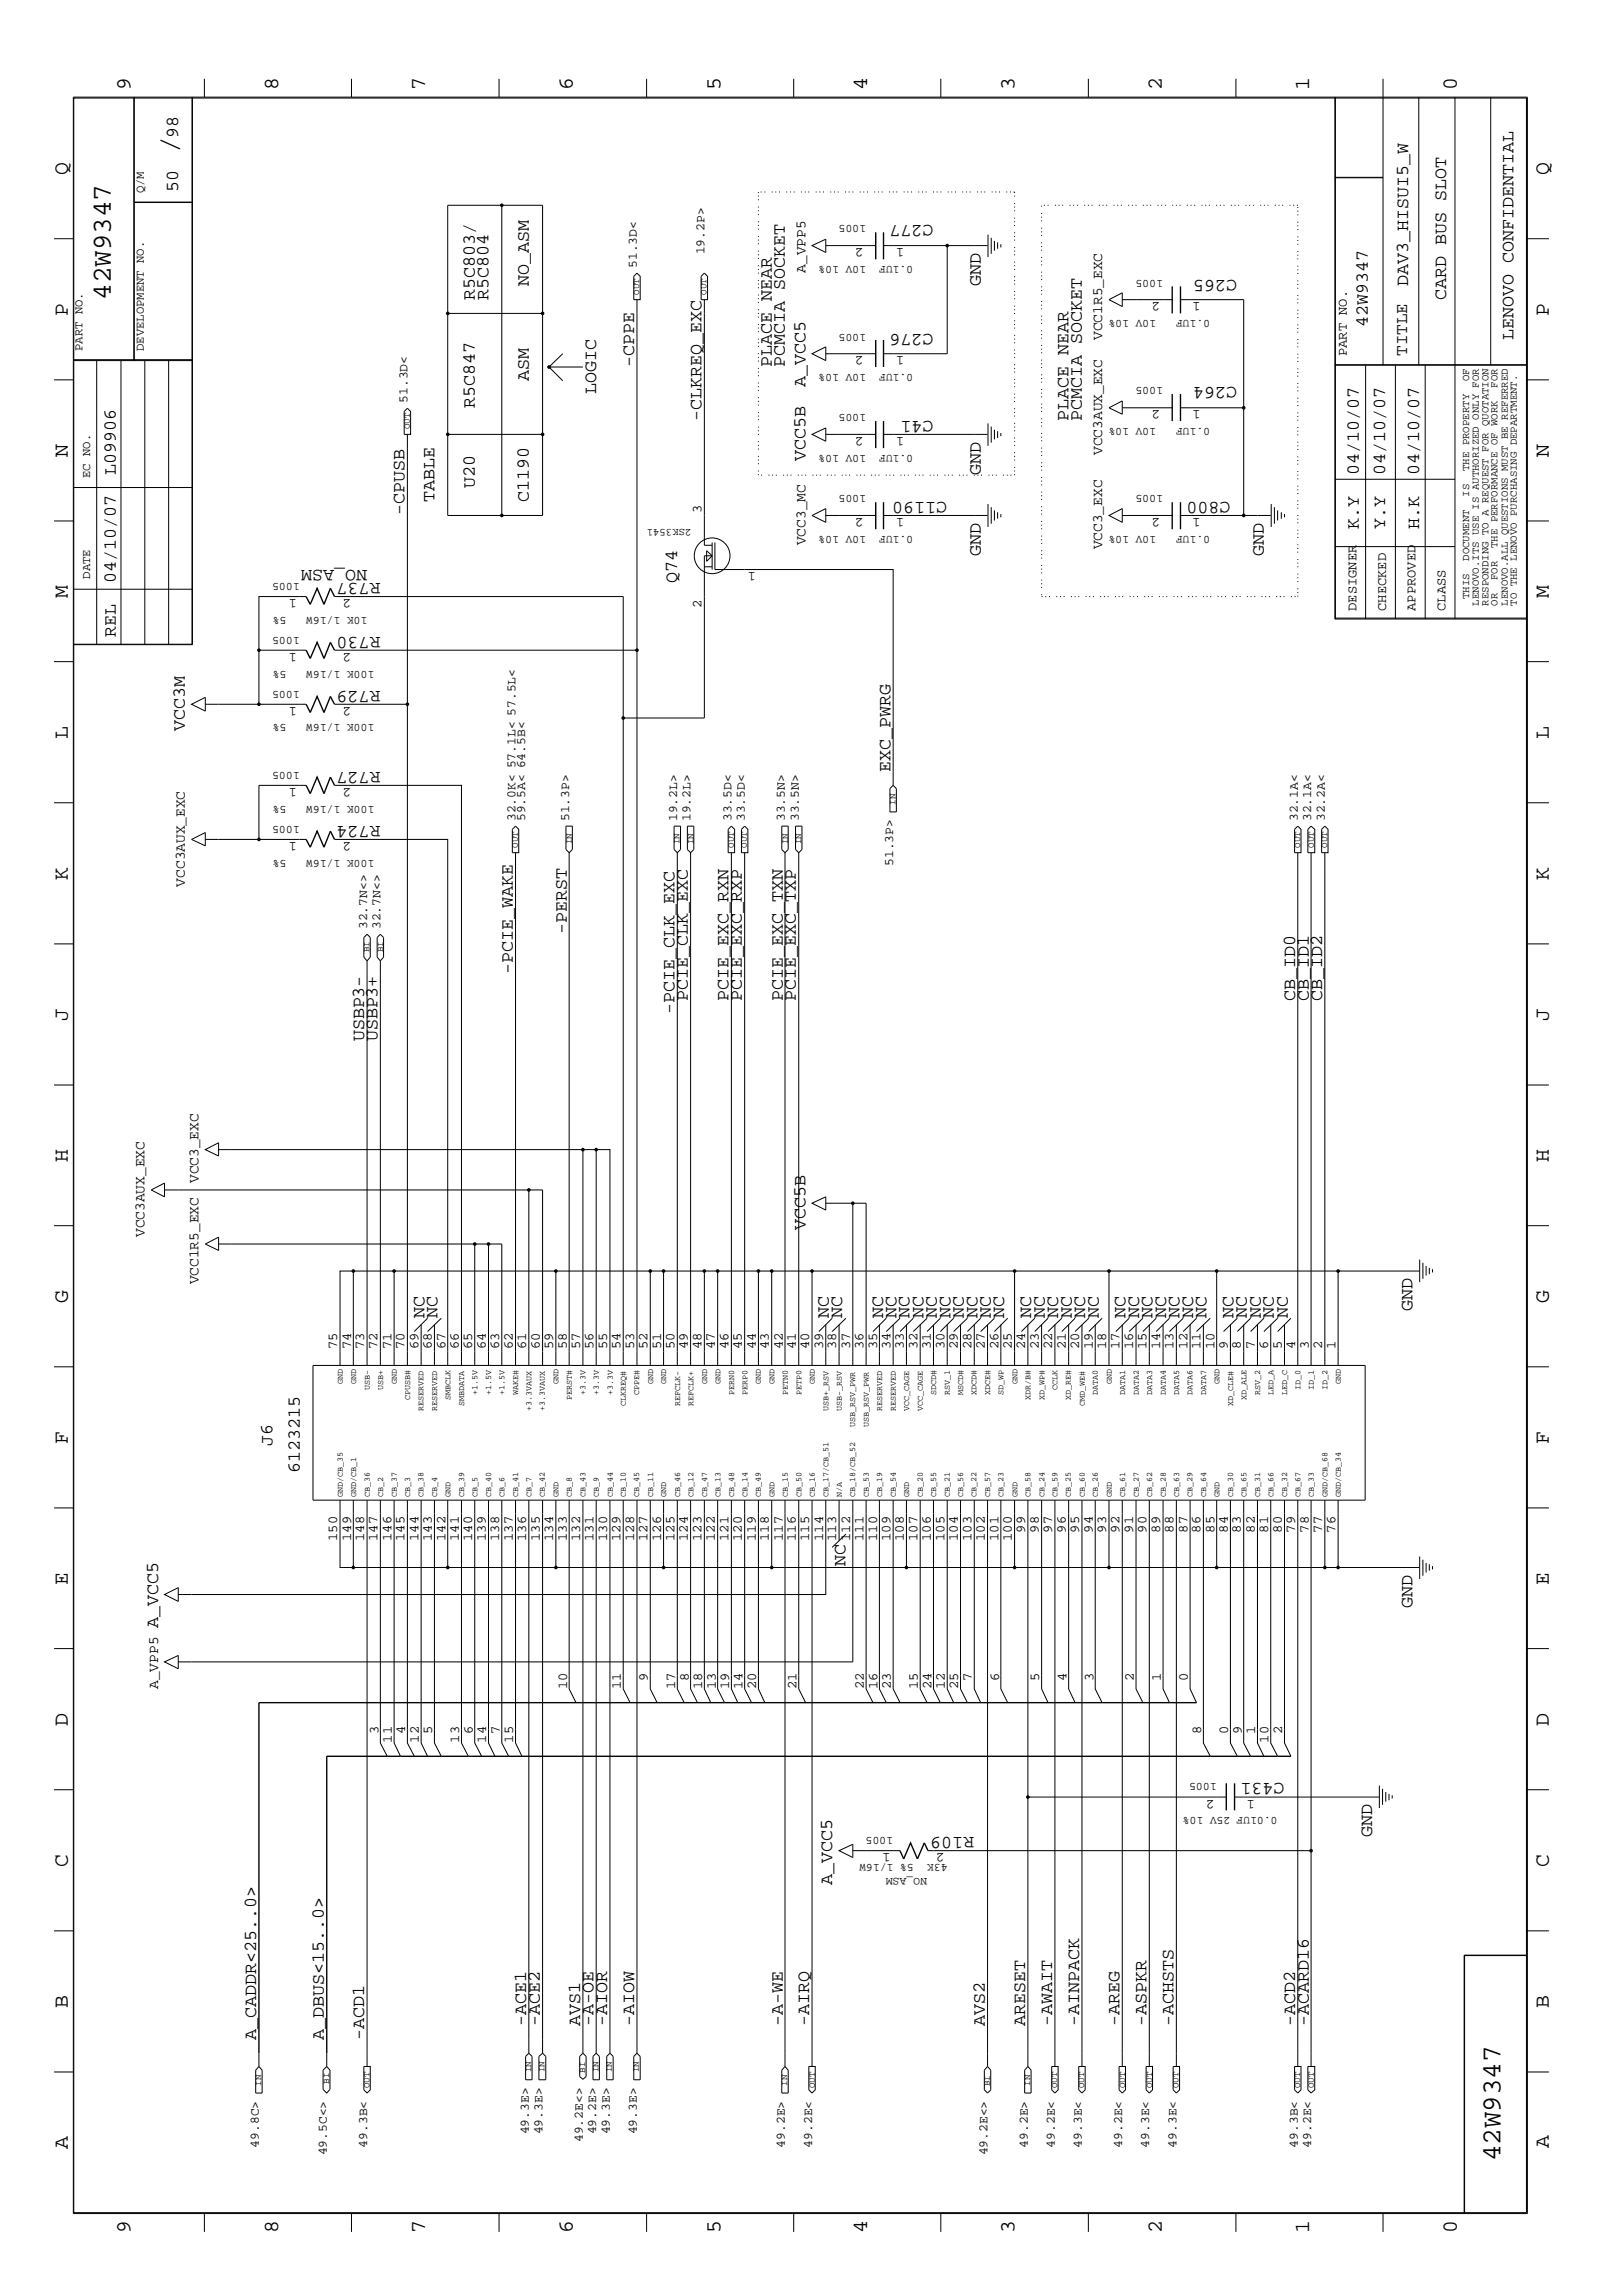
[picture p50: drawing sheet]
<svg xmlns="http://www.w3.org/2000/svg" width="300mm" height="423mm" viewBox="0 0 300 423" stroke-linecap="round" stroke-linejoin="round" font-family="sans-serif">
<defs><g id="words">
<text font-size="5.2" x="32.9" y="28.4" transform="rotate(-90 32.9 28.4)">/</text>
<g font-size="5.1">
<text x="20.5" y="55.4" transform="rotate(-90 20.5 55.4)">42W9347</text>
<text x="277.2" y="399.4" transform="rotate(-90 277.2 399.4)">42W9347</text>
</g>
<g font-size="4">
<text x="24.1" y="16.7" transform="rotate(-90 24.1 16.7)">9</text>
<text x="51.4" y="16.7" transform="rotate(-90 51.4 16.7)">8</text>
<text x="78.6" y="16.7" transform="rotate(-90 78.6 16.7)">7</text>
<text x="105.8" y="16.7" transform="rotate(-90 105.8 16.7)">6</text>
<text x="133.1" y="16.7" transform="rotate(-90 133.1 16.7)">5</text>
<text x="160.2" y="16.7" transform="rotate(-90 160.2 16.7)">4</text>
<text x="187.5" y="16.7" transform="rotate(-90 187.5 16.7)">3</text>
<text x="214.6" y="16.7" transform="rotate(-90 214.6 16.7)">2</text>
<text x="241.9" y="16.7" transform="rotate(-90 241.9 16.7)">1</text>
<text x="269.2" y="16.7" transform="rotate(-90 269.2 16.7)">0</text>
<text x="12.5" y="32.3" transform="rotate(-90 12.5 32.3)">Q</text>
<text x="286.2" y="32.3" transform="rotate(-90 286.2 32.3)">Q</text>
<text x="12.5" y="58.3" transform="rotate(-90 12.5 58.3)">P</text>
<text x="286.2" y="58.3" transform="rotate(-90 286.2 58.3)">P</text>
<text x="12.5" y="84.4" transform="rotate(-90 12.5 84.4)">N</text>
<text x="286.2" y="84.4" transform="rotate(-90 286.2 84.4)">N</text>
<text x="12.5" y="110.5" transform="rotate(-90 12.5 110.5)">M</text>
<text x="286.2" y="110.5" transform="rotate(-90 286.2 110.5)">M</text>
<text x="12.5" y="136.5" transform="rotate(-90 12.5 136.5)">L</text>
<text x="286.2" y="136.5" transform="rotate(-90 286.2 136.5)">L</text>
<text x="12.5" y="162.6" transform="rotate(-90 12.5 162.6)">K</text>
<text x="286.2" y="162.6" transform="rotate(-90 286.2 162.6)">K</text>
<text x="12.5" y="188.6" transform="rotate(-90 12.5 188.6)">J</text>
<text x="286.2" y="188.6" transform="rotate(-90 286.2 188.6)">J</text>
<text x="12.5" y="214.7" transform="rotate(-90 12.5 214.7)">H</text>
<text x="286.2" y="214.7" transform="rotate(-90 286.2 214.7)">H</text>
<text x="12.5" y="240.7" transform="rotate(-90 12.5 240.7)">G</text>
<text x="286.2" y="240.7" transform="rotate(-90 286.2 240.7)">G</text>
<text x="12.5" y="266.8" transform="rotate(-90 12.5 266.8)">F</text>
<text x="286.2" y="266.8" transform="rotate(-90 286.2 266.8)">F</text>
<text x="12.5" y="292.9" transform="rotate(-90 12.5 292.9)">E</text>
<text x="286.2" y="292.9" transform="rotate(-90 286.2 292.9)">E</text>
<text x="12.5" y="318.9" transform="rotate(-90 12.5 318.9)">D</text>
<text x="286.2" y="318.9" transform="rotate(-90 286.2 318.9)">D</text>
<text x="12.5" y="344.9" transform="rotate(-90 12.5 344.9)">C</text>
<text x="286.2" y="344.9" transform="rotate(-90 286.2 344.9)">C</text>
<text x="12.5" y="371" transform="rotate(-90 12.5 371)">B</text>
<text x="286.2" y="371" transform="rotate(-90 286.2 371)">B</text>
<text x="12.5" y="397" transform="rotate(-90 12.5 397)">A</text>
<text x="286.2" y="397" transform="rotate(-90 286.2 397)">A</text>
<text x="24.1" y="412.7" transform="rotate(-90 24.1 412.7)">9</text>
<text x="51.4" y="412.7" transform="rotate(-90 51.4 412.7)">8</text>
<text x="78.6" y="412.7" transform="rotate(-90 78.6 412.7)">7</text>
<text x="105.8" y="412.7" transform="rotate(-90 105.8 412.7)">6</text>
<text x="133.1" y="412.7" transform="rotate(-90 133.1 412.7)">5</text>
<text x="160.2" y="412.7" transform="rotate(-90 160.2 412.7)">4</text>
<text x="187.5" y="412.7" transform="rotate(-90 187.5 412.7)">3</text>
<text x="214.6" y="412.7" transform="rotate(-90 214.6 412.7)">2</text>
<text x="241.9" y="412.7" transform="rotate(-90 241.9 412.7)">1</text>
<text x="269.2" y="412.7" transform="rotate(-90 269.2 412.7)">0</text>
</g>
<g font-size="3.4">
<text x="32.9" y="25.5" transform="rotate(-90 32.9 25.5)">98</text>
<text x="32.9" y="35.5" transform="rotate(-90 32.9 35.5)">50</text>
<text x="172.5" y="41.7" transform="rotate(-180 172.5 41.7)">C277</text>
<text x="97.7" y="52.9" transform="rotate(-90 97.7 52.9)">NO_ASM</text>
<text x="181.2" y="52.9" transform="rotate(-90 181.2 52.9)">GND</text>
<text x="228.6" y="51.6" transform="rotate(-180 228.6 51.6)">C265</text>
<text x="260.2" y="52.9" transform="rotate(-90 260.2 52.9)">DAV3_HISUI5_W</text>
<text x="87.7" y="55.4" transform="rotate(-90 87.7 55.4)">R5C803/</text>
<text x="90.3" y="55.4" transform="rotate(-90 90.3 55.4)">R5C804</text>
<text x="267.2" y="55.4" transform="rotate(-90 267.2 55.4)">CARD BUS SLOT</text>
<text x="172.5" y="61.6" transform="rotate(-180 172.5 61.6)">C276</text>
<text x="252.7" y="60.4" transform="rotate(-90 252.7 60.4)">42W9347</text>
<text x="279.7" y="62.8" transform="rotate(-90 279.7 62.8)">LENOVO CONFIDENTIAL</text>
<text x="97.7" y="70.4" transform="rotate(-90 97.7 70.4)">ASM</text>
<text x="117.2" y="67.8" transform="rotate(-90 117.2 67.8)">-CPPE</text>
<text x="142.6" y="67.8" transform="rotate(-90 142.6 67.8)">PLACE NEAR</text>
<text x="145" y="67.8" transform="rotate(-90 145 67.8)">PCMCIA SOCKET</text>
<text x="148.8" y="71.5" transform="rotate(-90 148.8 71.5)">A_VCC5</text>
<text x="228.6" y="71.5" transform="rotate(-180 228.6 71.5)">C264</text>
<text x="87.7" y="75.4" transform="rotate(-90 87.7 75.4)">R5C847</text>
<text x="110.2" y="72.8" transform="rotate(-90 110.2 72.8)">LOGIC</text>
<text x="129.6" y="77.8" transform="rotate(-90 129.6 77.8)">-CLKREQ_EXC</text>
<text x="172.5" y="77.8" transform="rotate(-180 172.5 77.8)">C41</text>
<text x="197.4" y="77.8" transform="rotate(-90 197.4 77.8)">PLACE NEAR</text>
<text x="199.9" y="77.8" transform="rotate(-90 199.9 77.8)">PCMCIA SOCKET</text>
<text x="21.4" y="87.8" transform="rotate(-90 21.4 87.8)">L09906</text>
<text x="148.8" y="85.3" transform="rotate(-90 148.8 85.3)">VCC5B</text>
<text x="181.2" y="87.8" transform="rotate(-90 181.2 87.8)">GND</text>
<text x="251" y="87.8" transform="rotate(-90 251 87.8)">04/10/07</text>
<text x="255.9" y="87.8" transform="rotate(-90 255.9 87.8)">04/10/07</text>
<text x="262.2" y="87.8" transform="rotate(-90 262.2 87.8)">04/10/07</text>
<text x="74.8" y="95.2" transform="rotate(-90 74.8 95.2)">-CPUSB</text>
<text x="80.3" y="92.8" transform="rotate(-90 80.3 92.8)">TABLE</text>
<text x="87.7" y="90.3" transform="rotate(-90 87.7 90.3)">U20</text>
<text x="97.7" y="92.8" transform="rotate(-90 97.7 92.8)">C1190</text>
<text x="175" y="92.8" transform="rotate(-180 175 92.8)">C1190</text>
<text x="227.3" y="92.8" transform="rotate(-180 227.3 92.8)">C800</text>
<text x="251" y="97.8" transform="rotate(-90 251 97.8)">K.Y</text>
<text x="255.9" y="97.8" transform="rotate(-90 255.9 97.8)">Y.Y</text>
<text x="262.2" y="97.8" transform="rotate(-90 262.2 97.8)">H.K</text>
<text x="21.4" y="107.7" transform="rotate(-90 21.4 107.7)">04/10/07</text>
<text x="67.8" y="105.2" transform="rotate(-180 67.8 105.2)">NO_ASM</text>
<text x="70.3" y="107.7" transform="rotate(-180 70.3 107.7)">R737</text>
<text x="125.1" y="107.7" transform="rotate(-90 125.1 107.7)">Q74</text>
<text x="181.2" y="102.7" transform="rotate(-90 181.2 102.7)">GND</text>
<text x="233.5" y="102.7" transform="rotate(-90 233.5 102.7)">GND</text>
<text x="21.4" y="117.7" transform="rotate(-90 21.4 117.7)">REL</text>
<text x="70.3" y="117.7" transform="rotate(-180 70.3 117.7)">R730</text>
<text x="70.3" y="127.7" transform="rotate(-180 70.3 127.7)">R729</text>
<text x="34.1" y="135.1" transform="rotate(-90 34.1 135.1)">VCC3M</text>
<text x="70.3" y="142.6" transform="rotate(-180 70.3 142.6)">R727</text>
<text x="164.5" y="142.6" transform="rotate(-90 164.5 142.6)">EXC_PWRG</text>
<text x="70.3" y="152.6" transform="rotate(-180 70.3 152.6)">R724</text>
<text x="104.7" y="172.6" transform="rotate(-90 104.7 172.6)">-PERST</text>
<text x="94.7" y="180" transform="rotate(-90 94.7 180)">-PCIE_WAKE</text>
<text x="127.1" y="185" transform="rotate(-90 127.1 185)">PCIE_CLK_EXC</text>
<text x="134.6" y="185" transform="rotate(-90 134.6 185)">PCIE_EXC_RXN</text>
<text x="137.1" y="185" transform="rotate(-90 137.1 185)">PCIE_EXC_RXP</text>
<text x="144.6" y="185" transform="rotate(-90 144.6 185)">PCIE_EXC_TXN</text>
<text x="147.1" y="185" transform="rotate(-90 147.1 185)">PCIE_EXC_TXP</text>
<text x="239.3" y="185" transform="rotate(-90 239.3 185)">CB_ID0</text>
<text x="241.8" y="185" transform="rotate(-90 241.8 185)">CB_ID1</text>
<text x="244.3" y="185" transform="rotate(-90 244.3 185)">CB_ID2</text>
<text x="124.6" y="187.5" transform="rotate(-90 124.6 187.5)">-PCIE_CLK_EXC</text>
<text x="67.3" y="192.4" transform="rotate(-90 67.3 192.4)">USBP3-</text>
<text x="69.8" y="192.4" transform="rotate(-90 69.8 192.4)">USBP3+</text>
<text x="148.8" y="227.3" transform="rotate(-90 148.8 227.3)">VCC5B</text>
<text x="78.4" y="243.6" transform="rotate(-90 78.4 243.6)">NC</text>
<text x="80.9" y="243.6" transform="rotate(-90 80.9 243.6)">NC</text>
<text x="153.2" y="243.6" transform="rotate(-90 153.2 243.6)">NC</text>
<text x="155.6" y="243.6" transform="rotate(-90 155.6 243.6)">NC</text>
<text x="163.2" y="243.6" transform="rotate(-90 163.2 243.6)">NC</text>
<text x="165.6" y="243.6" transform="rotate(-90 165.6 243.6)">NC</text>
<text x="168.1" y="243.6" transform="rotate(-90 168.1 243.6)">NC</text>
<text x="170.6" y="243.6" transform="rotate(-90 170.6 243.6)">NC</text>
<text x="173.1" y="243.6" transform="rotate(-90 173.1 243.6)">NC</text>
<text x="175.6" y="243.6" transform="rotate(-90 175.6 243.6)">NC</text>
<text x="178.1" y="243.6" transform="rotate(-90 178.1 243.6)">NC</text>
<text x="180.6" y="243.6" transform="rotate(-90 180.6 243.6)">NC</text>
<text x="183" y="243.6" transform="rotate(-90 183 243.6)">NC</text>
<text x="185.5" y="243.6" transform="rotate(-90 185.5 243.6)">NC</text>
<text x="190.5" y="243.6" transform="rotate(-90 190.5 243.6)">NC</text>
<text x="193" y="243.6" transform="rotate(-90 193 243.6)">NC</text>
<text x="195.5" y="243.6" transform="rotate(-90 195.5 243.6)">NC</text>
<text x="198" y="243.6" transform="rotate(-90 198 243.6)">NC</text>
<text x="200.5" y="243.6" transform="rotate(-90 200.5 243.6)">NC</text>
<text x="203" y="243.6" transform="rotate(-90 203 243.6)">NC</text>
<text x="207.9" y="243.6" transform="rotate(-90 207.9 243.6)">NC</text>
<text x="210.5" y="243.6" transform="rotate(-90 210.5 243.6)">NC</text>
<text x="212.9" y="243.6" transform="rotate(-90 212.9 243.6)">NC</text>
<text x="215.5" y="243.6" transform="rotate(-90 215.5 243.6)">NC</text>
<text x="217.9" y="243.6" transform="rotate(-90 217.9 243.6)">NC</text>
<text x="220.5" y="243.6" transform="rotate(-90 220.5 243.6)">NC</text>
<text x="222.9" y="243.6" transform="rotate(-90 222.9 243.6)">NC</text>
<text x="227.9" y="243.6" transform="rotate(-90 227.9 243.6)">NC</text>
<text x="230.4" y="243.6" transform="rotate(-90 230.4 243.6)">NC</text>
<text x="232.9" y="243.6" transform="rotate(-90 232.9 243.6)">NC</text>
<text x="235.4" y="243.6" transform="rotate(-90 235.4 243.6)">NC</text>
<text x="237.9" y="243.6" transform="rotate(-90 237.9 243.6)">NC</text>
<text x="260.9" y="242.3" transform="rotate(-90 260.9 242.3)">GND</text>
<text x="50.4" y="267.2" transform="rotate(-90 50.4 267.2)">J6</text>
<text x="55.4" y="272.2" transform="rotate(-90 55.4 272.2)">6123215</text>
<text x="156.2" y="289.4" transform="rotate(-90 156.2 289.4)">NC</text>
<text x="260.9" y="297.2" transform="rotate(-90 260.9 297.2)">GND</text>
<text x="29.2" y="300.9" transform="rotate(-90 29.2 300.9)">A_VCC5</text>
<text x="237.3" y="329.5" transform="rotate(-180 237.3 329.5)">C431</text>
<text x="180" y="339.5" transform="rotate(-180 180 339.5)">R109</text>
<text x="253.5" y="339.5" transform="rotate(-90 253.5 339.5)">GND</text>
<text x="153.8" y="348.2" transform="rotate(-90 153.8 348.2)">A_VCC5</text>
<text x="47.3" y="376.9" transform="rotate(-90 47.3 376.9)">A_CADDR&lt;25..0&gt;</text>
<text x="59.9" y="376.9" transform="rotate(-90 59.9 376.9)">A_DBUS&lt;15..0&gt;</text>
<text x="67.3" y="376.9" transform="rotate(-90 67.3 376.9)">-ACD1</text>
<text x="97.2" y="374.4" transform="rotate(-90 97.2 374.4)">-ACE1</text>
<text x="99.7" y="374.4" transform="rotate(-90 99.7 374.4)">-ACE2</text>
<text x="107.2" y="374.4" transform="rotate(-90 107.2 374.4)">AVS1</text>
<text x="109.6" y="374.4" transform="rotate(-90 109.6 374.4)">-A-OE</text>
<text x="112.2" y="374.4" transform="rotate(-90 112.2 374.4)">-AIOR</text>
<text x="117.2" y="374.4" transform="rotate(-90 117.2 374.4)">-AIOW</text>
<text x="144.6" y="374.4" transform="rotate(-90 144.6 374.4)">-A-WE</text>
<text x="149.5" y="374.4" transform="rotate(-90 149.5 374.4)">-AIRQ</text>
<text x="181.9" y="374.4" transform="rotate(-90 181.9 374.4)">AVS2</text>
<text x="189.4" y="374.4" transform="rotate(-90 189.4 374.4)">ARESET</text>
<text x="194.4" y="374.4" transform="rotate(-90 194.4 374.4)">-AWAIT</text>
<text x="199.4" y="374.4" transform="rotate(-90 199.4 374.4)">-AINPACK</text>
<text x="206.8" y="374.4" transform="rotate(-90 206.8 374.4)">-AREG</text>
<text x="211.8" y="374.4" transform="rotate(-90 211.8 374.4)">-ASPKR</text>
<text x="216.8" y="374.4" transform="rotate(-90 216.8 374.4)">-ACHSTS</text>
<text x="239.3" y="374.4" transform="rotate(-90 239.3 374.4)">-ACD2</text>
<text x="241.8" y="374.4" transform="rotate(-90 241.8 374.4)">-ACARD16</text>
</g>
<text font-size="3.2" x="260" y="65.8" transform="rotate(-90 260 65.8)">TITLE</text>
<g font-size="2.7">
<text x="148.8" y="50.4" transform="rotate(-90 148.8 50.4)">A_VPP5</text>
<text x="203.6" y="62.8" transform="rotate(-90 203.6 62.8)">VCC1R5_EXC</text>
<text x="203.6" y="84.1" transform="rotate(-90 203.6 84.1)">VCC3AUX_EXC</text>
<text x="148.8" y="100.8" transform="rotate(-90 148.8 100.8)">VCC3_MC</text>
<text x="203.6" y="101.5" transform="rotate(-90 203.6 101.5)">VCC3_EXC</text>
<text x="34.1" y="163.8" transform="rotate(-90 34.1 163.8)">VCC3AUX_EXC</text>
<text x="36.7" y="218.6" transform="rotate(-90 36.7 218.6)">VCC3_EXC</text>
<text x="26.7" y="228.6" transform="rotate(-90 26.7 228.6)">VCC3AUX_EXC</text>
<text x="36.7" y="237.3" transform="rotate(-90 36.7 237.3)">VCC1R5_EXC</text>
<text x="29.2" y="312.1" transform="rotate(-90 29.2 312.1)">A_VPP5</text>
</g>
<g font-size="2.5">
<text x="159.5" y="45.9" transform="rotate(-180 159.5 45.9)">2</text>
<text x="167" y="45.9" transform="rotate(-180 167 45.9)">1</text>
<text x="214.4" y="55.9" transform="rotate(-180 214.4 55.9)">2</text>
<text x="221.8" y="55.9" transform="rotate(-180 221.8 55.9)">1</text>
<text x="159.5" y="65.9" transform="rotate(-180 159.5 65.9)">2</text>
<text x="167" y="65.9" transform="rotate(-180 167 65.9)">1</text>
<text x="248.8" y="65.8" transform="rotate(-90 248.8 65.8)">PART NO.</text>
<text x="214.4" y="75.8" transform="rotate(-180 214.4 75.8)">2</text>
<text x="221.8" y="75.8" transform="rotate(-180 221.8 75.8)">1</text>
<text x="159.5" y="80.8" transform="rotate(-180 159.5 80.8)">2</text>
<text x="167" y="80.8" transform="rotate(-180 167 80.8)">1</text>
<text x="129.6" y="94.7" transform="rotate(-90 129.6 94.7)">3</text>
<text x="159.5" y="95.8" transform="rotate(-180 159.5 95.8)">2</text>
<text x="167" y="95.8" transform="rotate(-180 167 95.8)">1</text>
<text x="214.4" y="95.8" transform="rotate(-180 214.4 95.8)">2</text>
<text x="221.8" y="95.8" transform="rotate(-180 221.8 95.8)">1</text>
<text x="139.6" y="105.7" transform="rotate(-180 139.6 105.7)">1</text>
<text x="54.9" y="110.7" transform="rotate(-180 54.9 110.7)">1</text>
<text x="64.9" y="110.7" transform="rotate(-180 64.9 110.7)">2</text>
<text x="129.6" y="112.3" transform="rotate(-90 129.6 112.3)">2</text>
<text x="250.6" y="112.9" transform="rotate(-90 250.6 112.9)">DESIGNER</text>
<text x="256.1" y="112.9" transform="rotate(-90 256.1 112.9)">CHECKED</text>
<text x="261.5" y="112.9" transform="rotate(-90 261.5 112.9)">APPROVED</text>
<text x="267" y="112.9" transform="rotate(-90 267 112.9)">CLASS</text>
<text x="54.9" y="120.7" transform="rotate(-180 54.9 120.7)">1</text>
<text x="64.9" y="120.7" transform="rotate(-180 64.9 120.7)">2</text>
<text x="54.9" y="130.6" transform="rotate(-180 54.9 130.6)">1</text>
<text x="64.9" y="130.6" transform="rotate(-180 64.9 130.6)">2</text>
<text x="54.9" y="145.6" transform="rotate(-180 54.9 145.6)">1</text>
<text x="64.9" y="145.6" transform="rotate(-180 64.9 145.6)">2</text>
<text x="54.9" y="155.5" transform="rotate(-180 54.9 155.5)">1</text>
<text x="64.9" y="155.5" transform="rotate(-180 64.9 155.5)">2</text>
<text x="62.3" y="249.3" transform="rotate(-90 62.3 249.3)">75</text>
<text x="64.9" y="249.3" transform="rotate(-90 64.9 249.3)">74</text>
<text x="67.3" y="249.3" transform="rotate(-90 67.3 249.3)">73</text>
<text x="69.8" y="249.3" transform="rotate(-90 69.8 249.3)">72</text>
<text x="72.3" y="249.3" transform="rotate(-90 72.3 249.3)">71</text>
<text x="74.8" y="249.3" transform="rotate(-90 74.8 249.3)">70</text>
<text x="77.3" y="249.3" transform="rotate(-90 77.3 249.3)">69</text>
<text x="79.8" y="249.3" transform="rotate(-90 79.8 249.3)">68</text>
<text x="82.3" y="249.3" transform="rotate(-90 82.3 249.3)">67</text>
<text x="84.8" y="249.3" transform="rotate(-90 84.8 249.3)">66</text>
<text x="87.2" y="249.3" transform="rotate(-90 87.2 249.3)">65</text>
<text x="89.7" y="249.3" transform="rotate(-90 89.7 249.3)">64</text>
<text x="92.2" y="249.3" transform="rotate(-90 92.2 249.3)">63</text>
<text x="94.7" y="249.3" transform="rotate(-90 94.7 249.3)">62</text>
<text x="97.2" y="249.3" transform="rotate(-90 97.2 249.3)">61</text>
<text x="99.7" y="249.3" transform="rotate(-90 99.7 249.3)">60</text>
<text x="102.2" y="249.3" transform="rotate(-90 102.2 249.3)">59</text>
<text x="104.7" y="249.3" transform="rotate(-90 104.7 249.3)">58</text>
<text x="107.2" y="249.3" transform="rotate(-90 107.2 249.3)">57</text>
<text x="109.6" y="249.3" transform="rotate(-90 109.6 249.3)">56</text>
<text x="112.2" y="249.3" transform="rotate(-90 112.2 249.3)">55</text>
<text x="114.6" y="249.3" transform="rotate(-90 114.6 249.3)">54</text>
<text x="117.2" y="249.3" transform="rotate(-90 117.2 249.3)">53</text>
<text x="119.6" y="249.3" transform="rotate(-90 119.6 249.3)">52</text>
<text x="122.2" y="249.3" transform="rotate(-90 122.2 249.3)">51</text>
<text x="124.6" y="249.3" transform="rotate(-90 124.6 249.3)">50</text>
<text x="127.1" y="249.3" transform="rotate(-90 127.1 249.3)">49</text>
<text x="129.6" y="249.3" transform="rotate(-90 129.6 249.3)">48</text>
<text x="132.1" y="249.3" transform="rotate(-90 132.1 249.3)">47</text>
<text x="134.6" y="249.3" transform="rotate(-90 134.6 249.3)">46</text>
<text x="137.1" y="249.3" transform="rotate(-90 137.1 249.3)">45</text>
<text x="139.6" y="249.3" transform="rotate(-90 139.6 249.3)">44</text>
<text x="142.1" y="249.3" transform="rotate(-90 142.1 249.3)">43</text>
<text x="144.6" y="249.3" transform="rotate(-90 144.6 249.3)">42</text>
<text x="147.1" y="249.3" transform="rotate(-90 147.1 249.3)">41</text>
<text x="149.5" y="249.3" transform="rotate(-90 149.5 249.3)">40</text>
<text x="152.1" y="249.3" transform="rotate(-90 152.1 249.3)">39</text>
<text x="154.5" y="249.3" transform="rotate(-90 154.5 249.3)">38</text>
<text x="157.1" y="249.3" transform="rotate(-90 157.1 249.3)">37</text>
<text x="159.5" y="249.3" transform="rotate(-90 159.5 249.3)">36</text>
<text x="162.1" y="249.3" transform="rotate(-90 162.1 249.3)">35</text>
<text x="164.5" y="249.3" transform="rotate(-90 164.5 249.3)">34</text>
<text x="167" y="249.3" transform="rotate(-90 167 249.3)">33</text>
<text x="169.5" y="249.3" transform="rotate(-90 169.5 249.3)">32</text>
<text x="172" y="249.3" transform="rotate(-90 172 249.3)">31</text>
<text x="174.5" y="249.3" transform="rotate(-90 174.5 249.3)">30</text>
<text x="177" y="249.3" transform="rotate(-90 177 249.3)">29</text>
<text x="179.5" y="249.3" transform="rotate(-90 179.5 249.3)">28</text>
<text x="181.9" y="249.3" transform="rotate(-90 181.9 249.3)">27</text>
<text x="184.5" y="249.3" transform="rotate(-90 184.5 249.3)">26</text>
<text x="186.9" y="249.3" transform="rotate(-90 186.9 249.3)">25</text>
<text x="189.4" y="249.3" transform="rotate(-90 189.4 249.3)">24</text>
<text x="191.9" y="249.3" transform="rotate(-90 191.9 249.3)">23</text>
<text x="194.4" y="249.3" transform="rotate(-90 194.4 249.3)">22</text>
<text x="196.9" y="249.3" transform="rotate(-90 196.9 249.3)">21</text>
<text x="199.4" y="249.3" transform="rotate(-90 199.4 249.3)">20</text>
<text x="201.9" y="249.3" transform="rotate(-90 201.9 249.3)">19</text>
<text x="204.4" y="249.3" transform="rotate(-90 204.4 249.3)">18</text>
<text x="206.8" y="249.3" transform="rotate(-90 206.8 249.3)">17</text>
<text x="209.4" y="249.3" transform="rotate(-90 209.4 249.3)">16</text>
<text x="211.8" y="249.3" transform="rotate(-90 211.8 249.3)">15</text>
<text x="214.4" y="249.3" transform="rotate(-90 214.4 249.3)">14</text>
<text x="216.8" y="249.3" transform="rotate(-90 216.8 249.3)">13</text>
<text x="219.4" y="249.3" transform="rotate(-90 219.4 249.3)">12</text>
<text x="221.8" y="249.3" transform="rotate(-90 221.8 249.3)">11</text>
<text x="224.4" y="249.3" transform="rotate(-90 224.4 249.3)">10</text>
<text x="226.8" y="249.3" transform="rotate(-90 226.8 249.3)">9</text>
<text x="229.3" y="249.3" transform="rotate(-90 229.3 249.3)">8</text>
<text x="231.8" y="249.3" transform="rotate(-90 231.8 249.3)">7</text>
<text x="234.3" y="249.3" transform="rotate(-90 234.3 249.3)">6</text>
<text x="236.8" y="249.3" transform="rotate(-90 236.8 249.3)">5</text>
<text x="239.3" y="249.3" transform="rotate(-90 239.3 249.3)">4</text>
<text x="241.8" y="249.3" transform="rotate(-90 241.8 249.3)">3</text>
<text x="244.3" y="249.3" transform="rotate(-90 244.3 249.3)">2</text>
<text x="246.7" y="249.3" transform="rotate(-90 246.7 249.3)">1</text>
<text x="62.3" y="284.7" transform="rotate(-90 62.3 284.7)">150</text>
<text x="64.9" y="284.7" transform="rotate(-90 64.9 284.7)">149</text>
<text x="67.3" y="284.7" transform="rotate(-90 67.3 284.7)">148</text>
<text x="69.8" y="284.7" transform="rotate(-90 69.8 284.7)">147</text>
<text x="72.3" y="284.7" transform="rotate(-90 72.3 284.7)">146</text>
<text x="74.8" y="284.7" transform="rotate(-90 74.8 284.7)">145</text>
<text x="77.3" y="284.7" transform="rotate(-90 77.3 284.7)">144</text>
<text x="79.8" y="284.7" transform="rotate(-90 79.8 284.7)">143</text>
<text x="82.3" y="284.7" transform="rotate(-90 82.3 284.7)">142</text>
<text x="84.8" y="284.7" transform="rotate(-90 84.8 284.7)">141</text>
<text x="87.2" y="284.7" transform="rotate(-90 87.2 284.7)">140</text>
<text x="89.7" y="284.7" transform="rotate(-90 89.7 284.7)">139</text>
<text x="92.2" y="284.7" transform="rotate(-90 92.2 284.7)">138</text>
<text x="94.7" y="284.7" transform="rotate(-90 94.7 284.7)">137</text>
<text x="97.2" y="284.7" transform="rotate(-90 97.2 284.7)">136</text>
<text x="99.7" y="284.7" transform="rotate(-90 99.7 284.7)">135</text>
<text x="102.2" y="284.7" transform="rotate(-90 102.2 284.7)">134</text>
<text x="104.7" y="284.7" transform="rotate(-90 104.7 284.7)">133</text>
<text x="107.2" y="284.7" transform="rotate(-90 107.2 284.7)">132</text>
<text x="109.6" y="284.7" transform="rotate(-90 109.6 284.7)">131</text>
<text x="112.2" y="284.7" transform="rotate(-90 112.2 284.7)">130</text>
<text x="114.6" y="284.7" transform="rotate(-90 114.6 284.7)">129</text>
<text x="117.2" y="284.7" transform="rotate(-90 117.2 284.7)">128</text>
<text x="119.6" y="284.7" transform="rotate(-90 119.6 284.7)">127</text>
<text x="122.2" y="284.7" transform="rotate(-90 122.2 284.7)">126</text>
<text x="124.6" y="284.7" transform="rotate(-90 124.6 284.7)">125</text>
<text x="127.1" y="284.7" transform="rotate(-90 127.1 284.7)">124</text>
<text x="129.6" y="284.7" transform="rotate(-90 129.6 284.7)">123</text>
<text x="132.1" y="284.7" transform="rotate(-90 132.1 284.7)">122</text>
<text x="134.6" y="284.7" transform="rotate(-90 134.6 284.7)">121</text>
<text x="137.1" y="284.7" transform="rotate(-90 137.1 284.7)">120</text>
<text x="139.6" y="284.7" transform="rotate(-90 139.6 284.7)">119</text>
<text x="142.1" y="284.7" transform="rotate(-90 142.1 284.7)">118</text>
<text x="144.6" y="284.7" transform="rotate(-90 144.6 284.7)">117</text>
<text x="147.1" y="284.7" transform="rotate(-90 147.1 284.7)">116</text>
<text x="149.5" y="284.7" transform="rotate(-90 149.5 284.7)">115</text>
<text x="152.1" y="284.7" transform="rotate(-90 152.1 284.7)">114</text>
<text x="154.5" y="284.7" transform="rotate(-90 154.5 284.7)">113</text>
<text x="157.1" y="284.7" transform="rotate(-90 157.1 284.7)">112</text>
<text x="159.5" y="284.7" transform="rotate(-90 159.5 284.7)">111</text>
<text x="162.1" y="284.7" transform="rotate(-90 162.1 284.7)">110</text>
<text x="164.5" y="284.7" transform="rotate(-90 164.5 284.7)">109</text>
<text x="167" y="284.7" transform="rotate(-90 167 284.7)">108</text>
<text x="169.5" y="284.7" transform="rotate(-90 169.5 284.7)">107</text>
<text x="172" y="284.7" transform="rotate(-90 172 284.7)">106</text>
<text x="174.5" y="284.7" transform="rotate(-90 174.5 284.7)">105</text>
<text x="177" y="284.7" transform="rotate(-90 177 284.7)">104</text>
<text x="179.5" y="284.7" transform="rotate(-90 179.5 284.7)">103</text>
<text x="181.9" y="284.7" transform="rotate(-90 181.9 284.7)">102</text>
<text x="184.5" y="284.7" transform="rotate(-90 184.5 284.7)">101</text>
<text x="186.9" y="284.7" transform="rotate(-90 186.9 284.7)">100</text>
<text x="189.4" y="283.2" transform="rotate(-90 189.4 283.2)">99</text>
<text x="191.9" y="283.2" transform="rotate(-90 191.9 283.2)">98</text>
<text x="194.4" y="283.2" transform="rotate(-90 194.4 283.2)">97</text>
<text x="196.9" y="283.2" transform="rotate(-90 196.9 283.2)">96</text>
<text x="199.4" y="283.2" transform="rotate(-90 199.4 283.2)">95</text>
<text x="201.9" y="283.2" transform="rotate(-90 201.9 283.2)">94</text>
<text x="204.4" y="283.2" transform="rotate(-90 204.4 283.2)">93</text>
<text x="206.8" y="283.2" transform="rotate(-90 206.8 283.2)">92</text>
<text x="209.4" y="283.2" transform="rotate(-90 209.4 283.2)">91</text>
<text x="211.8" y="283.2" transform="rotate(-90 211.8 283.2)">90</text>
<text x="214.4" y="283.2" transform="rotate(-90 214.4 283.2)">89</text>
<text x="216.8" y="283.2" transform="rotate(-90 216.8 283.2)">88</text>
<text x="219.4" y="283.2" transform="rotate(-90 219.4 283.2)">87</text>
<text x="221.8" y="283.2" transform="rotate(-90 221.8 283.2)">86</text>
<text x="224.4" y="283.2" transform="rotate(-90 224.4 283.2)">85</text>
<text x="226.8" y="283.2" transform="rotate(-90 226.8 283.2)">84</text>
<text x="229.3" y="283.2" transform="rotate(-90 229.3 283.2)">83</text>
<text x="231.8" y="283.2" transform="rotate(-90 231.8 283.2)">82</text>
<text x="234.3" y="283.2" transform="rotate(-90 234.3 283.2)">81</text>
<text x="236.8" y="283.2" transform="rotate(-90 236.8 283.2)">80</text>
<text x="239.3" y="283.2" transform="rotate(-90 239.3 283.2)">79</text>
<text x="241.8" y="283.2" transform="rotate(-90 241.8 283.2)">78</text>
<text x="244.3" y="283.2" transform="rotate(-90 244.3 283.2)">77</text>
<text x="246.7" y="283.2" transform="rotate(-90 246.7 283.2)">76</text>
<text x="119.7" y="310.6" transform="rotate(-90 119.7 310.6)">9</text>
<text x="127.3" y="310.6" transform="rotate(-90 127.3 310.6)">8</text>
<text x="179.6" y="310.6" transform="rotate(-90 179.6 310.6)">7</text>
<text x="184.6" y="310.6" transform="rotate(-90 184.6 310.6)">6</text>
<text x="192" y="310.6" transform="rotate(-90 192 310.6)">5</text>
<text x="197" y="310.6" transform="rotate(-90 197 310.6)">4</text>
<text x="202" y="310.6" transform="rotate(-90 202 310.6)">3</text>
<text x="209.5" y="310.6" transform="rotate(-90 209.5 310.6)">2</text>
<text x="214.5" y="310.6" transform="rotate(-90 214.5 310.6)">1</text>
<text x="219.5" y="310.6" transform="rotate(-90 219.5 310.6)">0</text>
<text x="104.8" y="312.1" transform="rotate(-90 104.8 312.1)">10</text>
<text x="114.7" y="312.1" transform="rotate(-90 114.7 312.1)">11</text>
<text x="124.7" y="312.1" transform="rotate(-90 124.7 312.1)">17</text>
<text x="129.7" y="312.1" transform="rotate(-90 129.7 312.1)">18</text>
<text x="132.2" y="312.1" transform="rotate(-90 132.2 312.1)">13</text>
<text x="134.7" y="312.1" transform="rotate(-90 134.7 312.1)">19</text>
<text x="137.2" y="312.1" transform="rotate(-90 137.2 312.1)">14</text>
<text x="139.7" y="312.1" transform="rotate(-90 139.7 312.1)">20</text>
<text x="147.2" y="312.1" transform="rotate(-90 147.2 312.1)">21</text>
<text x="159.6" y="312.1" transform="rotate(-90 159.6 312.1)">22</text>
<text x="162.1" y="312.1" transform="rotate(-90 162.1 312.1)">16</text>
<text x="164.6" y="312.1" transform="rotate(-90 164.6 312.1)">23</text>
<text x="169.6" y="312.1" transform="rotate(-90 169.6 312.1)">15</text>
<text x="172.1" y="312.1" transform="rotate(-90 172.1 312.1)">24</text>
<text x="174.6" y="312.1" transform="rotate(-90 174.6 312.1)">12</text>
<text x="177" y="312.1" transform="rotate(-90 177 312.1)">25</text>
<text x="69.9" y="320.5" transform="rotate(-90 69.9 320.5)">3</text>
<text x="72.4" y="322" transform="rotate(-90 72.4 322)">11</text>
<text x="74.8" y="320.5" transform="rotate(-90 74.8 320.5)">4</text>
<text x="77.4" y="322" transform="rotate(-90 77.4 322)">12</text>
<text x="79.8" y="320.5" transform="rotate(-90 79.8 320.5)">5</text>
<text x="84.8" y="322" transform="rotate(-90 84.8 322)">13</text>
<text x="87.4" y="320.5" transform="rotate(-90 87.4 320.5)">6</text>
<text x="89.8" y="322" transform="rotate(-90 89.8 322)">14</text>
<text x="92.4" y="320.5" transform="rotate(-90 92.4 320.5)">7</text>
<text x="94.8" y="322" transform="rotate(-90 94.8 322)">15</text>
<text x="221.9" y="320.5" transform="rotate(-90 221.9 320.5)">8</text>
<text x="226.9" y="320.5" transform="rotate(-90 226.9 320.5)">0</text>
<text x="229.4" y="320.5" transform="rotate(-90 229.4 320.5)">9</text>
<text x="231.9" y="320.5" transform="rotate(-90 231.9 320.5)">1</text>
<text x="234.4" y="322" transform="rotate(-90 234.4 322)">10</text>
<text x="236.9" y="320.5" transform="rotate(-90 236.9 320.5)">2</text>
<text x="224.4" y="332.6" transform="rotate(-180 224.4 332.6)">2</text>
<text x="231.8" y="332.6" transform="rotate(-180 231.8 332.6)">1</text>
<text x="164.5" y="342.5" transform="rotate(-180 164.5 342.5)">1</text>
<text x="174.5" y="342.5" transform="rotate(-180 174.5 342.5)">2</text>
</g>
<g font-size="2.4">
<text x="130.1" y="47" transform="rotate(-90 130.1 47)">19.2P&gt;</text>
<text x="117.7" y="49.5" transform="rotate(-90 117.7 49.5)">51.3D&lt;</text>
<text x="75.3" y="74.4" transform="rotate(-90 75.3 74.4)">51.3D&lt;</text>
<text x="95.2" y="151.7" transform="rotate(-90 95.2 151.7)">32.0K&lt; 57.1L&lt; 57.5L&lt;</text>
<text x="97" y="151.7" transform="rotate(-90 97 151.7)">59.5A&lt; 64.5B&lt;</text>
<text x="105.2" y="151.7" transform="rotate(-90 105.2 151.7)">51.3P&gt;</text>
<text x="125.1" y="151.7" transform="rotate(-90 125.1 151.7)">19.2L&gt;</text>
<text x="127.6" y="151.7" transform="rotate(-90 127.6 151.7)">19.2L&gt;</text>
<text x="135.1" y="151.7" transform="rotate(-90 135.1 151.7)">33.5D&lt;</text>
<text x="137.6" y="151.7" transform="rotate(-90 137.6 151.7)">33.5D&lt;</text>
<text x="145" y="151.7" transform="rotate(-90 145 151.7)">33.5N&gt;</text>
<text x="147.6" y="151.7" transform="rotate(-90 147.6 151.7)">33.5N&gt;</text>
<text x="239.8" y="151.7" transform="rotate(-90 239.8 151.7)">32.1A&lt;</text>
<text x="242.2" y="151.7" transform="rotate(-90 242.2 151.7)">32.1A&lt;</text>
<text x="244.8" y="151.7" transform="rotate(-90 244.8 151.7)">32.2A&lt;</text>
<text x="165" y="160" transform="rotate(-90 165 160)">51.3P&gt;</text>
<text x="67.8" y="171.7" transform="rotate(-90 67.8 171.7)">32.7N&lt;&gt;</text>
<text x="70.3" y="171.7" transform="rotate(-90 70.3 171.7)">32.7N&lt;&gt;</text>
<text x="97.7" y="394.4" transform="rotate(-90 97.7 394.4)">49.3E&gt;</text>
<text x="100.2" y="394.4" transform="rotate(-90 100.2 394.4)">49.3E&gt;</text>
<text x="107.7" y="395.8" transform="rotate(-90 107.7 395.8)">49.2E&lt;&gt;</text>
<text x="110.2" y="394.4" transform="rotate(-90 110.2 394.4)">49.2E&gt;</text>
<text x="112.7" y="394.4" transform="rotate(-90 112.7 394.4)">49.3E&gt;</text>
<text x="117.7" y="394.4" transform="rotate(-90 117.7 394.4)">49.3E&gt;</text>
<text x="47.8" y="396.8" transform="rotate(-90 47.8 396.8)">49.8C&gt;</text>
<text x="60.4" y="398.3" transform="rotate(-90 60.4 398.3)">49.5C&lt;&gt;</text>
<text x="67.8" y="396.8" transform="rotate(-90 67.8 396.8)">49.3B&lt;</text>
<text x="145" y="396.8" transform="rotate(-90 145 396.8)">49.2E&gt;</text>
<text x="150" y="396.8" transform="rotate(-90 150 396.8)">49.2E&lt;</text>
<text x="182.5" y="398.3" transform="rotate(-90 182.5 398.3)">49.2E&lt;&gt;</text>
<text x="189.9" y="396.8" transform="rotate(-90 189.9 396.8)">49.2E&gt;</text>
<text x="194.9" y="396.8" transform="rotate(-90 194.9 396.8)">49.2E&lt;</text>
<text x="199.9" y="396.8" transform="rotate(-90 199.9 396.8)">49.3E&lt;</text>
<text x="207.3" y="396.8" transform="rotate(-90 207.3 396.8)">49.2E&lt;</text>
<text x="212.3" y="396.8" transform="rotate(-90 212.3 396.8)">49.3E&lt;</text>
<text x="217.3" y="396.8" transform="rotate(-90 217.3 396.8)">49.3E&lt;</text>
<text x="239.8" y="396.8" transform="rotate(-90 239.8 396.8)">49.3B&lt;</text>
<text x="242.2" y="396.8" transform="rotate(-90 242.2 396.8)">49.2E&lt;</text>
</g>
<g font-size="2.3">
<text x="26.6" y="35.7" transform="rotate(-90 26.6 35.7)">Q/M</text>
<text x="15.2" y="64.9" transform="rotate(-90 15.2 64.9)">PART NO.</text>
<text x="26.6" y="64.9" transform="rotate(-90 26.6 64.9)">DEVELOPMENT NO.</text>
<text x="16.7" y="88.3" transform="rotate(-90 16.7 88.3)">EC NO.</text>
<text x="16.7" y="106.9" transform="rotate(-90 16.7 106.9)">DATE</text>
</g>
<g font-size="2.1">
<text x="160" y="41.7" transform="rotate(-180 160 41.7)">1005</text>
<text x="160" y="49.1" transform="rotate(-180 160 49.1)">10V 10%</text>
<text x="168.7" y="49.1" transform="rotate(-180 168.7 49.1)">0.1UF</text>
<text x="214.9" y="51.6" transform="rotate(-180 214.9 51.6)">1005</text>
<text x="213.6" y="59.1" transform="rotate(-180 213.6 59.1)">10V 10%</text>
<text x="223.6" y="59.1" transform="rotate(-180 223.6 59.1)">0.1UF</text>
<text x="160" y="61.6" transform="rotate(-180 160 61.6)">1005</text>
<text x="160" y="69.1" transform="rotate(-180 160 69.1)">10V 10%</text>
<text x="168.7" y="69.1" transform="rotate(-180 168.7 69.1)">0.1UF</text>
<text x="214.9" y="71.5" transform="rotate(-180 214.9 71.5)">1005</text>
<text x="160" y="76.5" transform="rotate(-180 160 76.5)">1005</text>
<text x="213.6" y="79.1" transform="rotate(-180 213.6 79.1)">10V 10%</text>
<text x="223.6" y="79.1" transform="rotate(-180 223.6 79.1)">0.1UF</text>
<text x="160" y="84.1" transform="rotate(-180 160 84.1)">10V 10%</text>
<text x="168.7" y="84.1" transform="rotate(-180 168.7 84.1)">0.1UF</text>
<text x="160" y="91.5" transform="rotate(-180 160 91.5)">1005</text>
<text x="214.9" y="91.5" transform="rotate(-180 214.9 91.5)">1005</text>
<text x="160" y="99" transform="rotate(-180 160 99)">10V 10%</text>
<text x="168.7" y="99" transform="rotate(-180 168.7 99)">0.1UF</text>
<text x="213.6" y="99" transform="rotate(-180 213.6 99)">10V 10%</text>
<text x="223.6" y="99" transform="rotate(-180 223.6 99)">0.1UF</text>
<text x="55.4" y="107.7" transform="rotate(-180 55.4 107.7)">1005</text>
<text x="52.9" y="114" transform="rotate(-180 52.9 114)">5%</text>
<text x="67.9" y="114" transform="rotate(-180 67.9 114)">10K 1/16W</text>
<text x="55.4" y="117.7" transform="rotate(-180 55.4 117.7)">1005</text>
<text x="52.9" y="124" transform="rotate(-180 52.9 124)">5%</text>
<text x="69.2" y="124" transform="rotate(-180 69.2 124)">100K 1/16W</text>
<text x="55.4" y="127.7" transform="rotate(-180 55.4 127.7)">1005</text>
<text x="52.9" y="133.9" transform="rotate(-180 52.9 133.9)">5%</text>
<text x="69.2" y="133.9" transform="rotate(-180 69.2 133.9)">100K 1/16W</text>
<text x="55.4" y="142.6" transform="rotate(-180 55.4 142.6)">1005</text>
<text x="52.9" y="148.8" transform="rotate(-180 52.9 148.8)">5%</text>
<text x="69.2" y="148.8" transform="rotate(-180 69.2 148.8)">100K 1/16W</text>
<text x="55.4" y="152.6" transform="rotate(-180 55.4 152.6)">1005</text>
<text x="52.9" y="158.8" transform="rotate(-180 52.9 158.8)">5%</text>
<text x="69.2" y="158.8" transform="rotate(-180 69.2 158.8)">100K 1/16W</text>
<text x="224.8" y="329.5" transform="rotate(-180 224.8 329.5)">1005</text>
<text x="236.1" y="335.8" transform="rotate(-180 236.1 335.8)">0.01UF 25V 10%</text>
<text x="165" y="339.5" transform="rotate(-180 165 339.5)">1005</text>
<text x="168.8" y="344.5" transform="rotate(-180 168.8 344.5)">5% 1/16W</text>
<text x="171.3" y="347" transform="rotate(-180 171.3 347)">NO_ASM</text>
<text x="175.1" y="344.5" transform="rotate(-180 175.1 344.5)">43K</text>
</g>
<g font-size="2">
<text x="271.4" y="70.4" transform="rotate(-90 271.4 70.4)">OF</text>
<text x="276.7" y="71.6" transform="rotate(-90 276.7 71.6)">FOR</text>
<text x="271.4" y="87" transform="rotate(-90 271.4 87)">THE PROPERTY</text>
<text x="271.4" y="91.8" transform="rotate(-90 271.4 91.8)">IS</text>
<text x="127.8" y="97.8" transform="rotate(-180 127.8 97.8)">2SK3541</text>
<text x="276.7" y="101.3" transform="rotate(-90 276.7 101.3)">THE PERFORMANCE OF WORK</text>
<text x="271.4" y="103.6" transform="rotate(-90 271.4 103.6)">DOCUMENT</text>
<text x="276.7" y="107.2" transform="rotate(-90 276.7 107.2)">FOR</text>
<text x="271.4" y="110.7" transform="rotate(-90 271.4 110.7)">THIS</text>
<text x="273.2" y="111.9" transform="rotate(-90 273.2 111.9)">LENOVO.ITS USE IS AUTHORIZED ONLY FOR</text>
<text x="275" y="111.9" transform="rotate(-90 275 111.9)">RESPONDING TO A REQUEST FOR QUOTATION</text>
<text x="276.7" y="111.9" transform="rotate(-90 276.7 111.9)">OR</text>
<text x="278.6" y="111.9" transform="rotate(-90 278.6 111.9)">LENOVO.ALL QUESTIONS MUST BE REFERRED</text>
<text x="280.2" y="111.9" transform="rotate(-90 280.2 111.9)">TO THE LENOVO PURCHASING DEPARTMENT.</text>
</g>
<g font-size="1.7">
<text x="118.1" y="54.4" transform="rotate(-90 118.1 54.4)">OUT</text>
<text x="130.6" y="54.4" transform="rotate(-90 130.6 54.4)">OUT</text>
<text x="75.7" y="79.3" transform="rotate(-90 75.7 79.3)">OUT</text>
<text x="165.4" y="148.7" transform="rotate(-90 165.4 148.7)">IN</text>
<text x="105.7" y="156" transform="rotate(-90 105.7 156)">IN</text>
<text x="125.6" y="156" transform="rotate(-90 125.6 156)">IN</text>
<text x="128.1" y="156" transform="rotate(-90 128.1 156)">IN</text>
<text x="145.5" y="156" transform="rotate(-90 145.5 156)">IN</text>
<text x="148" y="156" transform="rotate(-90 148 156)">IN</text>
<text x="95.7" y="156.6" transform="rotate(-90 95.7 156.6)">OUT</text>
<text x="135.6" y="156.6" transform="rotate(-90 135.6 156.6)">OUT</text>
<text x="138" y="156.6" transform="rotate(-90 138 156.6)">OUT</text>
<text x="240.2" y="156.6" transform="rotate(-90 240.2 156.6)">OUT</text>
<text x="242.7" y="156.6" transform="rotate(-90 242.7 156.6)">OUT</text>
<text x="245.2" y="156.6" transform="rotate(-90 245.2 156.6)">OUT</text>
<text x="68.2" y="175.9" transform="rotate(-90 68.2 175.9)">BI</text>
<text x="70.8" y="175.9" transform="rotate(-90 70.8 175.9)">BI</text>
<text x="98.1" y="382.9" transform="rotate(-90 98.1 382.9)">IN</text>
<text x="100.6" y="382.9" transform="rotate(-90 100.6 382.9)">IN</text>
<text x="108.1" y="383" transform="rotate(-90 108.1 383)">BI</text>
<text x="110.6" y="382.9" transform="rotate(-90 110.6 382.9)">IN</text>
<text x="113" y="382.9" transform="rotate(-90 113 382.9)">IN</text>
<text x="118" y="382.9" transform="rotate(-90 118 382.9)">IN</text>
<text x="48.3" y="385.4" transform="rotate(-90 48.3 385.4)">IN</text>
<text x="60.8" y="385.1" transform="rotate(-90 60.8 385.1)">BI</text>
<text x="68.2" y="385.9" transform="rotate(-90 68.2 385.9)">OUT</text>
<text x="145.5" y="385.4" transform="rotate(-90 145.5 385.4)">IN</text>
<text x="150.5" y="385.9" transform="rotate(-90 150.5 385.9)">OUT</text>
<text x="182.9" y="385.5" transform="rotate(-90 182.9 385.5)">BI</text>
<text x="190.3" y="385.4" transform="rotate(-90 190.3 385.4)">IN</text>
<text x="195.3" y="385.9" transform="rotate(-90 195.3 385.9)">OUT</text>
<text x="200.3" y="385.9" transform="rotate(-90 200.3 385.9)">OUT</text>
<text x="207.9" y="385.9" transform="rotate(-90 207.9 385.9)">OUT</text>
<text x="212.9" y="385.9" transform="rotate(-90 212.9 385.9)">OUT</text>
<text x="217.8" y="385.9" transform="rotate(-90 217.8 385.9)">OUT</text>
<text x="240.2" y="385.9" transform="rotate(-90 240.2 385.9)">OUT</text>
<text x="242.7" y="385.9" transform="rotate(-90 242.7 385.9)">OUT</text>
</g>
<g font-size="1.6">
<text x="63.3" y="255.8" transform="rotate(-90 63.3 255.8)">GND</text>
<text x="65.8" y="255.8" transform="rotate(-90 65.8 255.8)">GND</text>
<text x="68.3" y="256.8" transform="rotate(-90 68.3 256.8)">USB-</text>
<text x="70.8" y="256.8" transform="rotate(-90 70.8 256.8)">USB+</text>
<text x="73.3" y="255.8" transform="rotate(-90 73.3 255.8)">GND</text>
<text x="88.2" y="257.7" transform="rotate(-90 88.2 257.7)">+1.5V</text>
<text x="90.8" y="257.7" transform="rotate(-90 90.8 257.7)">+1.5V</text>
<text x="93.2" y="257.7" transform="rotate(-90 93.2 257.7)">+1.5V</text>
<text x="95.8" y="257.7" transform="rotate(-90 95.8 257.7)">WAKE#</text>
<text x="103.2" y="255.8" transform="rotate(-90 103.2 255.8)">GND</text>
<text x="108.2" y="257.7" transform="rotate(-90 108.2 257.7)">+3.3V</text>
<text x="110.7" y="257.7" transform="rotate(-90 110.7 257.7)">+3.3V</text>
<text x="113.2" y="257.7" transform="rotate(-90 113.2 257.7)">+3.3V</text>
<text x="118.1" y="257.7" transform="rotate(-90 118.1 257.7)">CPPE#</text>
<text x="120.6" y="255.8" transform="rotate(-90 120.6 255.8)">GND</text>
<text x="123.1" y="255.8" transform="rotate(-90 123.1 255.8)">GND</text>
<text x="130.6" y="255.8" transform="rotate(-90 130.6 255.8)">GND</text>
<text x="133.1" y="255.8" transform="rotate(-90 133.1 255.8)">GND</text>
<text x="135.6" y="257.7" transform="rotate(-90 135.6 257.7)">PERN0</text>
<text x="138.1" y="257.7" transform="rotate(-90 138.1 257.7)">PERP0</text>
<text x="140.5" y="255.8" transform="rotate(-90 140.5 255.8)">GND</text>
<text x="143.1" y="255.8" transform="rotate(-90 143.1 255.8)">GND</text>
<text x="145.5" y="257.7" transform="rotate(-90 145.5 257.7)">PETN0</text>
<text x="148.1" y="257.7" transform="rotate(-90 148.1 257.7)">PETP0</text>
<text x="150.5" y="255.8" transform="rotate(-90 150.5 255.8)">GND</text>
<text x="173" y="257.7" transform="rotate(-90 173 257.7)">SDCD#</text>
<text x="175.5" y="257.7" transform="rotate(-90 175.5 257.7)">RSV_1</text>
<text x="178" y="257.7" transform="rotate(-90 178 257.7)">MSCD#</text>
<text x="180.4" y="257.7" transform="rotate(-90 180.4 257.7)">XDCD#</text>
<text x="183" y="257.7" transform="rotate(-90 183 257.7)">XDCE#</text>
<text x="185.4" y="257.7" transform="rotate(-90 185.4 257.7)">SD_WP</text>
<text x="188" y="255.8" transform="rotate(-90 188 255.8)">GND</text>
<text x="195.4" y="256.8" transform="rotate(-90 195.4 256.8)">CCLK</text>
<text x="202.9" y="257.7" transform="rotate(-90 202.9 257.7)">DATA0</text>
<text x="205.4" y="255.8" transform="rotate(-90 205.4 255.8)">GND</text>
<text x="207.9" y="257.7" transform="rotate(-90 207.9 257.7)">DATA1</text>
<text x="210.4" y="257.7" transform="rotate(-90 210.4 257.7)">DATA2</text>
<text x="212.9" y="257.7" transform="rotate(-90 212.9 257.7)">DATA3</text>
<text x="215.4" y="257.7" transform="rotate(-90 215.4 257.7)">DATA4</text>
<text x="217.8" y="257.7" transform="rotate(-90 217.8 257.7)">DATA5</text>
<text x="220.3" y="257.7" transform="rotate(-90 220.3 257.7)">DATA6</text>
<text x="222.8" y="257.7" transform="rotate(-90 222.8 257.7)">DATA7</text>
<text x="225.3" y="255.8" transform="rotate(-90 225.3 255.8)">GND</text>
<text x="232.8" y="257.7" transform="rotate(-90 232.8 257.7)">RSV_2</text>
<text x="235.3" y="257.7" transform="rotate(-90 235.3 257.7)">LED_A</text>
<text x="237.8" y="257.7" transform="rotate(-90 237.8 257.7)">LED_C</text>
<text x="240.3" y="256.8" transform="rotate(-90 240.3 256.8)">ID_0</text>
<text x="242.7" y="256.8" transform="rotate(-90 242.7 256.8)">ID_1</text>
<text x="245.3" y="256.8" transform="rotate(-90 245.3 256.8)">ID_2</text>
<text x="247.7" y="255.8" transform="rotate(-90 247.7 255.8)">GND</text>
<text x="75.8" y="258.7" transform="rotate(-90 75.8 258.7)">CPUSB#</text>
<text x="78.2" y="260.8" transform="rotate(-90 78.2 260.8)">RESERVED</text>
<text x="80.8" y="260.8" transform="rotate(-90 80.8 260.8)">RESERVED</text>
<text x="83.2" y="258.7" transform="rotate(-90 83.2 258.7)">SMBCLK</text>
<text x="85.8" y="259.8" transform="rotate(-90 85.8 259.8)">SMBDATA</text>
<text x="98.2" y="260.8" transform="rotate(-90 98.2 260.8)">+3.3VAUX</text>
<text x="100.7" y="260.8" transform="rotate(-90 100.7 260.8)">+3.3VAUX</text>
<text x="105.7" y="258.7" transform="rotate(-90 105.7 258.7)">PERST#</text>
<text x="115.7" y="259.8" transform="rotate(-90 115.7 259.8)">CLKREQ#</text>
<text x="125.6" y="259.8" transform="rotate(-90 125.6 259.8)">REFCLK-</text>
<text x="128.1" y="259.8" transform="rotate(-90 128.1 259.8)">REFCLK+</text>
<text x="153.1" y="260.8" transform="rotate(-90 153.1 260.8)">USB+_RSV</text>
<text x="155.5" y="260.8" transform="rotate(-90 155.5 260.8)">USB-_RSV</text>
<text x="158" y="263.7" transform="rotate(-90 158 263.7)">USB_RSV_PWR</text>
<text x="160.5" y="263.7" transform="rotate(-90 160.5 263.7)">USB_RSV_PWR</text>
<text x="163" y="260.8" transform="rotate(-90 163 260.8)">RESERVED</text>
<text x="165.5" y="260.8" transform="rotate(-90 165.5 260.8)">RESERVED</text>
<text x="168" y="260.8" transform="rotate(-90 168 260.8)">VCC_CAGE</text>
<text x="170.5" y="260.8" transform="rotate(-90 170.5 260.8)">VCC_CAGE</text>
<text x="190.4" y="258.7" transform="rotate(-90 190.4 258.7)">XDR/B#</text>
<text x="193" y="258.7" transform="rotate(-90 193 258.7)">XD_WP#</text>
<text x="197.9" y="258.7" transform="rotate(-90 197.9 258.7)">XD_RE#</text>
<text x="200.4" y="259.8" transform="rotate(-90 200.4 259.8)">CMD_WE#</text>
<text x="227.8" y="259.8" transform="rotate(-90 227.8 259.8)">XD_CLE#</text>
<text x="230.3" y="258.7" transform="rotate(-90 230.3 258.7)">XD_ALE</text>
<text x="63.3" y="276.7" transform="rotate(-90 63.3 276.7)">GND/CB_35</text>
<text x="65.8" y="276.7" transform="rotate(-90 65.8 276.7)">GND/CB_1</text>
<text x="68.3" y="276.7" transform="rotate(-90 68.3 276.7)">CB_36</text>
<text x="70.8" y="276.7" transform="rotate(-90 70.8 276.7)">CB_2</text>
<text x="73.3" y="276.7" transform="rotate(-90 73.3 276.7)">CB_37</text>
<text x="75.8" y="276.7" transform="rotate(-90 75.8 276.7)">CB_3</text>
<text x="78.2" y="276.7" transform="rotate(-90 78.2 276.7)">CB_38</text>
<text x="80.8" y="276.7" transform="rotate(-90 80.8 276.7)">CB_4</text>
<text x="83.2" y="276.7" transform="rotate(-90 83.2 276.7)">GND</text>
<text x="85.8" y="276.7" transform="rotate(-90 85.8 276.7)">CB_39</text>
<text x="88.2" y="276.7" transform="rotate(-90 88.2 276.7)">CB_5</text>
<text x="90.8" y="276.7" transform="rotate(-90 90.8 276.7)">CB_40</text>
<text x="93.2" y="276.7" transform="rotate(-90 93.2 276.7)">CB_6</text>
<text x="95.8" y="276.7" transform="rotate(-90 95.8 276.7)">CB_41</text>
<text x="98.2" y="276.7" transform="rotate(-90 98.2 276.7)">CB_7</text>
<text x="100.7" y="276.7" transform="rotate(-90 100.7 276.7)">CB_42</text>
<text x="103.2" y="276.7" transform="rotate(-90 103.2 276.7)">GND</text>
<text x="105.7" y="276.7" transform="rotate(-90 105.7 276.7)">CB_8</text>
<text x="108.2" y="276.7" transform="rotate(-90 108.2 276.7)">CB_43</text>
<text x="110.7" y="276.7" transform="rotate(-90 110.7 276.7)">CB_9</text>
<text x="113.2" y="276.7" transform="rotate(-90 113.2 276.7)">CB_44</text>
<text x="115.7" y="276.7" transform="rotate(-90 115.7 276.7)">CB_10</text>
<text x="118.1" y="276.7" transform="rotate(-90 118.1 276.7)">CB_45</text>
<text x="120.6" y="276.7" transform="rotate(-90 120.6 276.7)">CB_11</text>
<text x="123.1" y="276.7" transform="rotate(-90 123.1 276.7)">GND</text>
<text x="125.6" y="276.7" transform="rotate(-90 125.6 276.7)">CB_46</text>
<text x="128.1" y="276.7" transform="rotate(-90 128.1 276.7)">CB_12</text>
<text x="130.6" y="276.7" transform="rotate(-90 130.6 276.7)">CB_47</text>
<text x="133.1" y="276.7" transform="rotate(-90 133.1 276.7)">CB_13</text>
<text x="135.6" y="276.7" transform="rotate(-90 135.6 276.7)">CB_48</text>
<text x="138.1" y="276.7" transform="rotate(-90 138.1 276.7)">CB_14</text>
<text x="140.5" y="276.7" transform="rotate(-90 140.5 276.7)">CB_49</text>
<text x="143.1" y="276.7" transform="rotate(-90 143.1 276.7)">GND</text>
<text x="145.5" y="276.7" transform="rotate(-90 145.5 276.7)">CB_15</text>
<text x="148.1" y="276.7" transform="rotate(-90 148.1 276.7)">CB_50</text>
<text x="150.5" y="276.7" transform="rotate(-90 150.5 276.7)">CB_16</text>
<text x="153.1" y="276.7" transform="rotate(-90 153.1 276.7)">CB_17/CB_51</text>
<text x="155.5" y="276.7" transform="rotate(-90 155.5 276.7)">N/A</text>
<text x="158" y="276.7" transform="rotate(-90 158 276.7)">CB_18/CB_52</text>
<text x="160.5" y="276.7" transform="rotate(-90 160.5 276.7)">CB_53</text>
<text x="163" y="276.7" transform="rotate(-90 163 276.7)">CB_19</text>
<text x="165.5" y="276.7" transform="rotate(-90 165.5 276.7)">CB_54</text>
<text x="168" y="276.7" transform="rotate(-90 168 276.7)">GND</text>
<text x="170.5" y="276.7" transform="rotate(-90 170.5 276.7)">CB_20</text>
<text x="173" y="276.7" transform="rotate(-90 173 276.7)">CB_55</text>
<text x="175.5" y="276.7" transform="rotate(-90 175.5 276.7)">CB_21</text>
<text x="178" y="276.7" transform="rotate(-90 178 276.7)">CB_56</text>
<text x="180.4" y="276.7" transform="rotate(-90 180.4 276.7)">CB_22</text>
<text x="183" y="276.7" transform="rotate(-90 183 276.7)">CB_57</text>
<text x="185.4" y="276.7" transform="rotate(-90 185.4 276.7)">CB_23</text>
<text x="188" y="276.7" transform="rotate(-90 188 276.7)">GND</text>
<text x="190.4" y="276.7" transform="rotate(-90 190.4 276.7)">CB_58</text>
<text x="193" y="276.7" transform="rotate(-90 193 276.7)">CB_24</text>
<text x="195.4" y="276.7" transform="rotate(-90 195.4 276.7)">CB_59</text>
<text x="197.9" y="276.7" transform="rotate(-90 197.9 276.7)">CB_25</text>
<text x="200.4" y="276.7" transform="rotate(-90 200.4 276.7)">CB_60</text>
<text x="202.9" y="276.7" transform="rotate(-90 202.9 276.7)">CB_26</text>
<text x="205.4" y="276.7" transform="rotate(-90 205.4 276.7)">GND</text>
<text x="207.9" y="276.7" transform="rotate(-90 207.9 276.7)">CB_61</text>
<text x="210.4" y="276.7" transform="rotate(-90 210.4 276.7)">CB_27</text>
<text x="212.9" y="276.7" transform="rotate(-90 212.9 276.7)">CB_62</text>
<text x="215.4" y="276.7" transform="rotate(-90 215.4 276.7)">CB_28</text>
<text x="217.8" y="276.7" transform="rotate(-90 217.8 276.7)">CB_63</text>
<text x="220.3" y="276.7" transform="rotate(-90 220.3 276.7)">CB_29</text>
<text x="222.8" y="276.7" transform="rotate(-90 222.8 276.7)">CB_64</text>
<text x="225.3" y="276.7" transform="rotate(-90 225.3 276.7)">GND</text>
<text x="227.8" y="276.7" transform="rotate(-90 227.8 276.7)">CB_30</text>
<text x="230.3" y="276.7" transform="rotate(-90 230.3 276.7)">CB_65</text>
<text x="232.8" y="276.7" transform="rotate(-90 232.8 276.7)">CB_31</text>
<text x="235.3" y="276.7" transform="rotate(-90 235.3 276.7)">CB_66</text>
<text x="237.8" y="276.7" transform="rotate(-90 237.8 276.7)">CB_32</text>
<text x="240.3" y="276.7" transform="rotate(-90 240.3 276.7)">CB_67</text>
<text x="242.7" y="276.7" transform="rotate(-90 242.7 276.7)">CB_33</text>
<text x="245.3" y="276.7" transform="rotate(-90 245.3 276.7)">GND/CB_68</text>
<text x="247.7" y="276.7" transform="rotate(-90 247.7 276.7)">GND/CB_34</text>
</g>
</g></defs>
<g fill="none" stroke="#000" stroke-width=".25">
<path d="M161.8 42.9v5M163.2 42.9v5M216.6 52.9v5M218.1 52.9v5M161.8 62.8v5M161.8 77.8v5M163.2 62.8v5M163.2 77.8v5M216.6 72.8v5M218.1 72.8v5M161.8 92.8v5M163.2 92.8v5"/>
<path d="M216.6 92.8v5M218.1 92.8v5M56.6 110.2l.7 1.5 1.3-3 1.3 3 1.1-3 .8 1.5M56.6 130.1l.7 1.6 1.3-3 1.3 3 1.1-3 .8 1.4M56.6 120.1l.7 1.6 1.3-3 1.3 3 1.1-3 .8 1.4M56.6 155.1l.7 1.4 1.3-2.9 1.3 2.9 1.1-2.9 .8 1.5M56.6 145.1l.7 1.5 1.3-3 1.3 3 1.1-3 .8 1.5M221.1 314.6h-173.3v64.8M226.6 329.5v5M228.1 329.5v5M238.5 324.5h-178.1v54.9M166.3 342l.7 1.5 1.2-3 1.3 3 1.3-3 .7 1.5"/>
</g>
<g fill="none" stroke="#000" stroke-width=".18">
<path d="M13.5 17.9h268.7v391.1h-268.7zM13.6 18.1h268.4v390.8h-268.4zM24.7 17.9v48.7M24.8 17.9v48.7M35.5 17.9v101.2M35.6 17.9v101.2h-22.1M37.8 14.6v3.3M64.9 14.6v3.3M92.2 14.6v3.3M119.5 14.6v3.3M146.6 14.6v3.3M173.8 14.6v3.3"/>
<path d="M201.1 14.6v3.3M228.3 14.6v3.3M246.6 17.9v96.5h35.4M246.7 17.9v96.5M255.5 14.6v52.9M262.1 17.9v49.6M268.8 17.9v96.5M275.4 17.9v49.6M24.8 37.4h10.8M24.8 37.3h10.8M92.7 37.9v57.3M246.6 32.9h8.9"/>
<path d="M246.6 32.8h8.9M10 44.1h3.5M82.7 57.9h17.5M117.1 51.1l.6-.6 .6 .6v4.3h-1.2zM117.7 55.4v196.9M129.5 51.1l.6-.6 .6 .6v4.3h-1.2zM130.1 55.4v45.4h1.5M150 45.4l2.6-1.2v2.5zM152.6 45.4h9.2M163.2 45.4h11.8v20h-11.8M175 45.4h7.5M182.5 43.3v4.2"/>
<path d="M183.1 43.9v3M183.7 44.5v1.8M184.3 44.8v1.2M184.9 45.1v.6M204.9 55.4l2.4-1.3v2.5zM207.3 55.4h9.3M218.1 55.4h11.7v20M282 44.1h4.2M10 70.2h3.5M13.5 66.6h22.1M13.5 66.5h22.1M17.9 66.6v52.5"/>
<path d="M22.4 66.6v52.5M26.8 66.6v52.5M31.2 66.6v52.4M74.7 76l.6-.6 .6 .6v4.3h-1.2zM101.4 67.8l2.6 2.6M104 65.4l-2.6 2.4h6.3M150 65.4l2.6-1.3v2.5zM152.6 65.4h9.2M182.5 78.2v4.2M183.1 78.8v3M183.7 79.4v1.8M184.3 79.7v1.2"/>
<path d="M204.9 75.4l2.4-1.3v2.4zM207.3 75.4h9.3M218.1 75.4h11.7M229.8 75.4v19.8h5M246.6 67.5h35.4M246.6 67.4h35.4M252.3 67.5v46.9M257.8 67.5v46.9M263.3 67.5v46.9M282 70.2h4.2M10 96.3h3.5M13.5 90.1h22.1"/>
<path d="M75.3 80.3v49.8M82.7 80.3h17.5v14.9h-17.5v-57.3h17.5v42.4M150 80.3l2.6-1.2v2.4zM150 95.2l2.6-1.2v2.5zM152.6 95.2h9.2M152.6 80.3h9.2M163.2 95.2h19.3M163.2 80.3h19.3M182.5 93.1v4.3M183.1 93.7v3.1M183.7 94.3v1.9M184.3 94.7v1.1"/>
<path d="M184.9 80v.6M184.9 95v.6M204.9 95.2l2.4-1.2v2.5zM207.3 95.2h9.3M218.1 95.2h11.7M234.9 93.1v4.3M235.5 93.7v3.1M236.1 94.3v1.9M236.7 94.7v1.1M237.3 95v.6M246.6 88.6h22.2M282 96.3h4.2"/>
<path d="M13.5 119h22.1M13.5 108.9h22.1M56.6 110.2h-8.8v19.9M61.8 110.2h53.3v142.1M128.3 102.7a3.3 3.3 0 0 1 4.7-3 3.3 3.3 0 0 1 .6 5.6 3.3 3.3 0 0 1-5.3-1.9v-.7M130.1 104.7h1.5M130.6 101.8l1 .9-1 1zM131.6 102.7h-1.5v30h-15M131.6 100.2v5M132.1 100.2v5h32.9v39.9M246.6 114.2h35.4M246.6 101h22.2"/>
<path d="M10 122.3h3.5M35.4 130.1l2.5-1.2v2.5zM37.9 130.1h18.7M47.8 120.1h8.8M61.8 130.1h13.5v122.2M61.8 120.1h55.9M282 122.3h4.2M10 148.3h3.5M35.4 155.1l2.5-1.3v2.5zM37.9 155.1h18.7M56.6 145.1h-8.8v10M61.8 155.1h20.9v97.2"/>
<path d="M61.8 145.1h23.5v107.2M94.7 153.2l.6-.5 .5 .5v4.4h-1.1zM95.3 157.6v94.7M104.6 152.7h1.1v4.3l-.5 .6-.6-.6zM105.2 157.6v94.7M124.5 152.7h1.2v4.3l-.6 .6-.6-.6zM125.1 157.6v94.7M127 152.7h1.2v4.3l-.6 .6-.6-.6zM127.6 157.6v94.7M134.5 153.2l.6-.5 .6 .5v4.4h-1.2zM135.1 157.6v94.7M137 153.2l.6-.5 .6 .5v4.4h-1.2z"/>
<path d="M137.6 157.6v94.7M144.4 152.7h1.2v4.3l-.6 .6-.6-.6zM145 157.6v94.7M147 152.7h1.2v4.3l-.6 .6-.6-.6zM147.6 157.6v94.7M164.4 145.7l.6-.6 .6 .6v4.3h-1.2zM239.8 152.7l.6 .5v4.4h-1.2v-4.4zM239.8 157.6v94.7M241.6 153.2l.6-.5 .7 .5v4.4h-1.3zM242.2 157.6v94.7M244.2 153.2l.6-.5 .6 .5v4.4h-1.2zM244.8 157.6v94.7"/>
<path d="M282 148.3h4.2M10 174.4h3.5M67.2 173.2l.6-.6 .6 .6v3.7l-.6 .6-.6-.6zM67.8 177.5v74.8M69.7 173.2l.6-.6 .6 .6v3.7l-.6 .6-.6-.6zM70.3 177.5v74.8M282 174.4h4.2M10 200.5h3.5M27.9 219.9l2.5-1.3v2.5zM30.4 219.9h67.3M37.9 212.4l2.5-1.2v2.4zM40.4 212.4h67.3"/>
<path d="M107.7 212.4h5v39.9M107.7 212.4v39.9M110.2 212.4v39.9M282 200.5h4.2M10 226.5h3.5M37.9 229.9l2.5-1.3v2.5zM40.4 229.9h49.9M65.3 234.9v17.4M72.8 234.9h-10v17.4M72.8 234.9v17.4M72.8 234.9h57.3M87.7 229.9v22.4"/>
<path d="M102.7 234.9v17.4M120.1 234.9v17.4M122.6 234.9v17.4M132.6 234.9h-2.5v17.4M132.6 234.9v17.4M132.6 234.9h72.3M140.1 234.9v17.4M142.6 234.9v17.4M150 222.3l2.6-1.2v2.5zM150 234.9v17.4M152.6 222.3h7.4v30M157.6 222.3v30"/>
<path d="M187.5 234.9v17.4M224.8 234.9h-19.9v17.4M224.8 234.9v17.4M224.8 234.9h37.4M247.2 234.9v17.4M262.3 232.7v4.2M262.9 233.3v3M263.5 233.9v1.8M264.1 234.3v1.2M264.7 234.5v.6M282 226.5h4.2M10 252.6h3.5"/>
<path d="M57.8 252.3h194.4v24.9h-194.4zM77.8 244.8v7.5M79 243.6l-2.5 2.4M80.3 244.8v7.5M81.5 243.6l-2.5 2.4M90.3 252.3v-22.4h2.4v22.4M97.7 252.3v-32.4h2.5v32.4M152.6 244.8v7.5M153.8 243.6l-2.5 2.4M155 244.8v7.5M156.3 243.6l-2.5 2.4M162.5 244.8v7.5"/>
<path d="M163.7 243.6l-2.4 2.4M165 244.8v7.5M166.3 243.6l-2.6 2.4M167.5 244.8v7.5M168.7 243.6l-2.4 2.4M170 244.8v7.5M171.3 243.6l-2.6 2.4M172.5 244.8v7.5M173.7 243.6l-2.4 2.4M175 244.8v7.5M176.2 243.6l-2.5 2.4M177.5 244.8v7.5"/>
<path d="M178.7 243.6l-2.5 2.4M180 244.8v7.5M181.2 243.6l-2.5 2.4M182.5 244.8v7.5M183.7 243.6l-2.5 2.4M184.9 244.8v7.5M186.2 243.6l-2.5 2.4M189.9 244.8v7.5M191.2 243.6l-2.5 2.4M192.4 244.8v7.5M193.6 243.6l-2.4 2.4M194.9 244.8v7.5"/>
<path d="M196.2 243.6l-2.6 2.4M197.4 244.8v7.5M198.6 243.6l-2.4 2.4M199.9 244.8v7.5M201.2 243.6l-2.6 2.4M202.4 244.8v7.5M203.6 243.6l-2.4 2.4M207.3 244.8v7.5M208.6 243.6l-2.4 2.4M209.9 244.8v7.5M211.2 243.6l-2.6 2.4M212.3 244.8v7.5"/>
<path d="M213.6 243.6l-2.4 2.4M214.9 244.8v7.5M216.1 243.6l-2.5 2.4M217.3 244.8v7.5M218.6 243.6l-2.5 2.4M219.9 244.8v7.5M221.1 243.6l-2.5 2.4M222.3 244.8v7.5M223.6 243.6l-2.5 2.4M227.3 244.8v7.5M228.6 243.6l-2.5 2.4M229.8 244.8v7.5"/>
<path d="M231.1 243.6l-2.5 2.4M232.3 244.8v7.5M233.5 243.6l-2.4 2.4M234.8 244.8v7.5M236.1 243.6l-2.6 2.4M237.3 244.8v7.5M238.5 243.6l-2.4 2.4M282 252.6h4.2M10 278.6h3.5M62.8 277.2v12.4h2.5M65.3 277.2v12.4h17.4M67.8 277.2v104.6"/>
<path d="M70.3 277.2v44.9l1.2 2.4M72.8 277.2v44.9l1.2 2.4M75.3 277.2v44.9l1.2 2.4M77.8 277.2v44.9l1.2 2.4M80.3 277.2v44.9l1.2 2.4M82.7 277.2v12.4h20M85.3 277.2v44.9l1.2 2.4M87.7 277.2v44.9l1.3 2.4M90.3 277.2v44.9l1.1 2.4M92.7 277.2v44.9l1.3 2.4M95.3 277.2v44.9l1.1 2.4M97.7 277.2v102.2"/>
<path d="M100.2 277.2v102.2M102.7 277.2v12.4h19.9M105.2 277.2v34.9l1.2 2.5M107.7 277.2v102.2M110.2 277.2v102.2M112.7 277.2v102.2M115.1 277.2v34.9l1.3 2.5M117.7 277.2v102.2M120.1 277.2v34.9l1.3 2.5M122.6 277.2v12.4h20M125.1 277.2v34.9l1.3 2.5M127.6 277.2v34.9l1.3 2.5"/>
<path d="M130.1 277.2v34.9l1.2 2.5M132.6 277.2v34.9l1.3 2.5M135.1 277.2v34.9l1.2 2.5M137.6 277.2v34.9l1.3 2.5M140.1 277.2v34.9l1.2 2.5M142.6 277.2v12.4M145 277.2v104.6M147.6 277.2v34.9l1.2 2.5M150 277.2v104.6M152.6 277.2v17.4h-119.7M155 277.2v7.4M157.6 277.2v29.9h-124.7"/>
<path d="M160 277.2v34.9l1.3 2.5M162.5 277.2v34.9l1.2 2.5M165 277.2v34.9l1.3 2.5M167.5 277.2v12.4M170 277.2v34.9l1.3 2.5M172.5 277.2v34.9l1.2 2.5M175 277.2v34.9l1.2 2.5M177.5 277.2v34.9l1.2 2.5M180 277.2v34.9l1.2 2.5M182.5 277.2v104.6M184.9 277.2v34.9l1.3 2.5M187.5 277.2v12.4"/>
<path d="M189.9 277.2v104.6M192.4 277.2v34.9l1.2 2.5M194.9 277.2v104.6M197.4 277.2v34.9l1.2 2.5M199.9 277.2v104.6M202.4 277.2v34.9l1.2 2.5M204.9 277.2v12.4M207.3 277.2v104.6M209.9 277.2v34.9l1.3 2.5M212.3 277.2v104.6M214.9 277.2v34.9l1.2 2.5M217.3 277.2v104.6"/>
<path d="M219.9 277.2v34.9l1.2 2.5M222.3 277.2v44.9l1.3 2.4M224.8 277.2v12.4M227.3 277.2v44.9l1.3 2.4M229.8 277.2v44.9l1.3 2.4M232.3 277.2v44.9l1.2 2.4M234.8 277.2v44.9l1.3 2.4M237.3 277.2v44.9l1.2 2.4M239.8 277.2v104.6M242.2 277.2v64.8M244.8 277.2v12.4M247.2 277.2v12.4"/>
<path d="M282 278.6h4.2M30.4 294.6l2.5-1.2v2.5zM142.6 289.6h119.6M156.3 283.5l-2.5 2.4M262.3 287.6v4.2M262.9 288.2v3M263.5 288.8v1.8M264.1 289.1v1.1M264.7 289.4v.6M10 304.6h3.5M30.4 307.1l2.5-1.2v2.5zM282 304.6h4.2"/>
<path d="M10 330.7h3.5M189.9 332.1h36.7M228.1 332.1h26.7M254.8 329.9v4.2M255.4 330.5v3M256 331.1v1.8M256.6 331.5v1.2M257.2 331.7v.6M282 330.7h4.2M10 356.8h3.5M155 342l2.6-1.2v2.4zM157.6 342h8.7"/>
<path d="M171.5 342h70.7v39.8M282 356.8h4.2M47.8 379.4v2.4M60.4 379.4v2.4M97.1 380l.6-.6 .6 .6v4.3h-1.2zM99.6 380l.6-.6 .6 .6v4.3h-1.2zM107.1 380l.6-.6 .6 .6v3.7l-.6 .5-.6-.5zM110.2 379.4l.5 .6v4.3h-1.1v-4.3zM112.7 379.4l.6 .6v4.3h-1.2v-4.3zM117.1 380l.6-.6 .6 .6v4.3h-1.2zM270.5 361.4h11.5M270.6 361.3v47.7"/>
<path d="M282 361.3h-11.5v47.7M10 382.9h3.5M47.8 381.8l.6 .7v4.3h-1.2v-4.3zM59.7 382.5l.7-.7 .6 .7v3.6l-.6 .7-.7-.7zM67.2 381.8h1.2v4.4l-.6 .6-.6-.6zM145 381.8l.6 .7v4.3h-1.2v-4.3zM149.4 381.8h1.2v4.4l-.6 .6-.6-.6zM182.5 381.8l.5 .7v3.7l-.5 .6-.6-.6v-3.7zM189.9 381.8l.6 .7v4.3h-1.2v-4.3zM194.3 381.8h1.2v4.4l-.6 .6-.6-.6zM199.3 381.8h1.2v4.4l-.6 .6-.6-.6zM206.8 381.8h1.1v4.4l-.6 .6-.5-.6z"/>
<path d="M211.8 381.8h1.1v4.4l-.6 .6-.5-.6zM216.7 381.8h1.2v4.4l-.6 .6-.6-.6zM239.2 381.8h1.2v4.4l-.6 .6-.6-.6zM241.6 381.8h1.3v4.4l-.7 .6-.6-.6zM282 382.9h4.2M37.8 409v3.4M64.9 409v3.4M92.2 409v3.4M119.5 409v3.4M146.6 409v3.4M173.8 409v3.4M201.1 409v3.4"/>
<path d="M228.3 409v3.4M255.5 409v3.4"/>
</g>
<path d="M140.1 35.5v52.3h47.4M187.5 35.5h-47.4M239.8 37.9h-47.4v72.3M187.5 87.8v-52.3M192.4 110.2h47.4M239.8 110.2v-72.3" fill="none" stroke="#000" stroke-width=".18" stroke-dasharray=".2 .5 .2 .5 .2 1.2" stroke-linecap="butt"/>
<g fill="#000">
<circle cx="92.7" cy="37.9" r=".34"/>
<circle cx="82.7" cy="57.9" r=".34"/>
<circle cx="100.2" cy="57.9" r=".34"/>
<circle cx="175" cy="45.4" r=".34"/>
<circle cx="101.4" cy="67.8" r=".34"/>
<circle cx="229.8" cy="75.4" r=".34"/>
<circle cx="82.7" cy="80.3" r=".34"/>
<circle cx="92.7" cy="95.2" r=".34"/>
<circle cx="100.2" cy="80.3" r=".34"/>
<circle cx="229.8" cy="95.2" r=".34"/>
<circle cx="47.8" cy="120.1" r=".34"/>
<circle cx="47.8" cy="130.1" r=".34"/>
<circle cx="75.3" cy="130.1" r=".34"/>
<circle cx="115.1" cy="132.7" r=".34"/>
<circle cx="117.7" cy="120.1" r=".34"/>
<circle cx="47.8" cy="155.1" r=".34"/>
<circle cx="97.7" cy="219.9" r=".34"/>
<circle cx="107.7" cy="212.4" r=".34"/>
<circle cx="110.2" cy="212.4" r=".34"/>
<circle cx="65.3" cy="234.9" r=".34"/>
<circle cx="72.8" cy="234.9" r=".34"/>
<circle cx="87.7" cy="229.9" r=".34"/>
<circle cx="90.3" cy="229.9" r=".34"/>
<circle cx="102.7" cy="234.9" r=".34"/>
<circle cx="120.1" cy="234.9" r=".34"/>
<circle cx="122.6" cy="234.9" r=".34"/>
<circle cx="130.1" cy="234.9" r=".34"/>
<circle cx="132.6" cy="234.9" r=".34"/>
<circle cx="140.1" cy="234.9" r=".34"/>
<circle cx="142.6" cy="234.9" r=".34"/>
<circle cx="150" cy="234.9" r=".34"/>
<circle cx="157.6" cy="222.3" r=".34"/>
<circle cx="187.5" cy="234.9" r=".34"/>
<circle cx="204.9" cy="234.9" r=".34"/>
<circle cx="224.8" cy="234.9" r=".34"/>
<circle cx="247.2" cy="234.9" r=".34"/>
<circle cx="65.3" cy="289.6" r=".34"/>
<circle cx="82.7" cy="289.6" r=".34"/>
<circle cx="102.7" cy="289.6" r=".34"/>
<circle cx="122.6" cy="289.6" r=".34"/>
<circle cx="142.6" cy="289.6" r=".34"/>
<circle cx="167.5" cy="289.6" r=".34"/>
<circle cx="187.5" cy="289.6" r=".34"/>
<circle cx="204.9" cy="289.6" r=".34"/>
<circle cx="224.8" cy="289.6" r=".34"/>
<circle cx="244.8" cy="289.6" r=".34"/>
<circle cx="247.2" cy="289.6" r=".34"/>
<circle cx="189.9" cy="332.1" r=".34"/>
<circle cx="242.2" cy="342" r=".34"/>
</g>
<use href="#words"/>
</svg>
